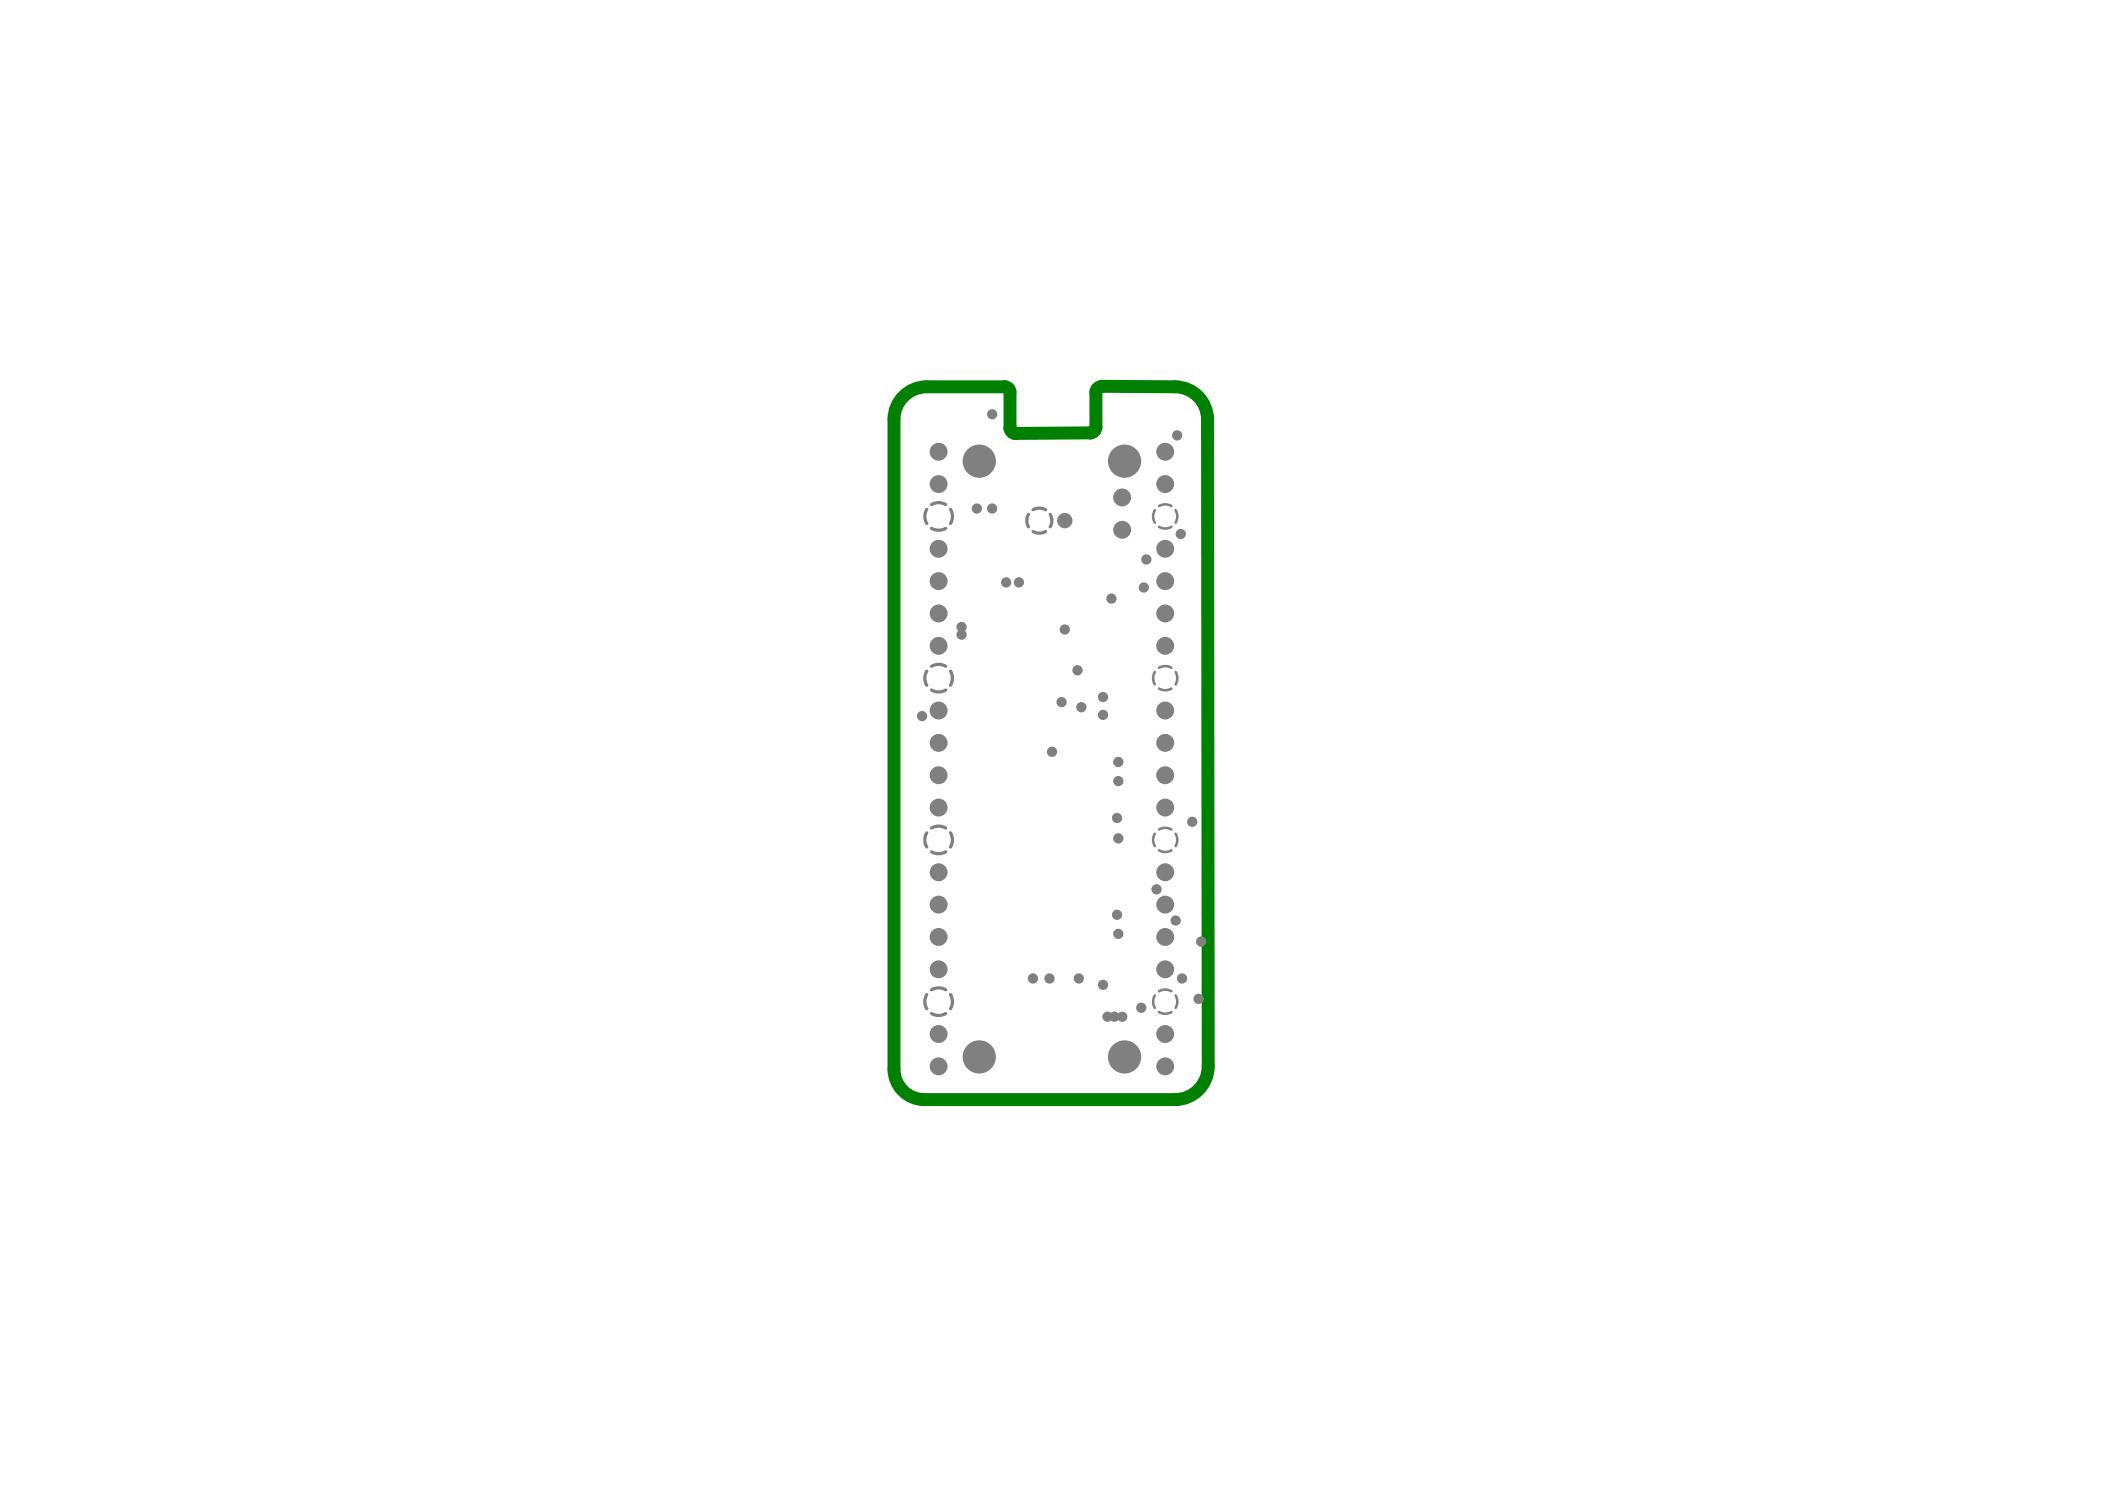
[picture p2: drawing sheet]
<svg xmlns="http://www.w3.org/2000/svg" width="297mm" height="210mm" viewBox="0 0 297 210" stroke-linecap="round" stroke-linejoin="round" font-family="sans-serif">
<path d="M143.2 61.1h.1M153.8 61.1a.82 .82 0 0 0 .8-.9v-4.9a.91 .91 0 0 1 .9-.8l10.3 .1a4.6 4.6 0 0 1 4.6 4.6l.1 91.2a4.7 4.7 0 0 1-4.7 4.7h-35.3a4.3 4.3 0 0 1-4.3-4.3v-91.6a4.6 4.6 0 0 1 4.6-4.6h11a.77 .77 0 0 1 .7 .8v5v-.1a.77 .77 0 0 0 .7 .8M153.8 61.1h.1M153.8 61.1h-10.6" fill="none" stroke="#008000" stroke-width="1.8"/>
<g fill="#808080">
<circle cx="142" cy="82.2" r=".73"/>
<circle cx="143.8" cy="82.2" r=".73"/>
<circle cx="140" cy="71.7" r=".73"/>
<circle cx="137.8" cy="71.7" r=".73"/>
<circle cx="135.7" cy="88.4" r=".73"/>
<circle cx="135.7" cy="89.5" r=".73"/>
<circle cx="150.3" cy="88.8" r=".73"/>
<circle cx="168.2" cy="115.9" r=".73"/>
<circle cx="156.8" cy="84.4" r=".73"/>
<circle cx="166.1" cy="61.4" r=".73"/>
<circle cx="166.6" cy="75.3" r=".73"/>
<circle cx="161.8" cy="78.9" r=".73"/>
<circle cx="161.4" cy="82.9" r=".73"/>
<circle cx="149.8" cy="99" r=".73"/>
<circle cx="130.1" cy="101" r=".73"/>
<circle cx="148.5" cy="106.1" r=".73"/>
<circle cx="152.6" cy="99.8" r=".73"/>
<circle cx="157.8" cy="107.5" r=".73"/>
<circle cx="155.6" cy="98.3" r=".73"/>
<circle cx="140" cy="58.4" r=".73"/>
<circle cx="158.4" cy="143.4" r=".73"/>
<circle cx="157.3" cy="143.4" r=".73"/>
<circle cx="156.3" cy="143.4" r=".73"/>
<circle cx="157.6" cy="129" r=".73"/>
<circle cx="155.6" cy="138.9" r=".73"/>
<circle cx="161" cy="142.2" r=".73"/>
<circle cx="169.1" cy="140.9" r=".73"/>
<circle cx="166.8" cy="138" r=".73"/>
<circle cx="157.8" cy="131.7" r=".73"/>
<circle cx="157.8" cy="118.3" r=".73"/>
<circle cx="157.8" cy="110.2" r=".73"/>
<circle cx="163.2" cy="125.5" r=".73"/>
<circle cx="145.8" cy="138" r=".73"/>
<circle cx="165.9" cy="129.9" r=".73"/>
<circle cx="152.2" cy="138" r=".73"/>
<circle cx="148.1" cy="138" r=".73"/>
<circle cx="169.5" cy="132.8" r=".73"/>
<circle cx="157.6" cy="115.4" r=".73"/>
<circle cx="155.6" cy="100.8" r=".73"/>
<circle cx="152.1" cy="94.6" r=".73"/>
<circle cx="132.4" cy="145.9" r="1.27"/>
</g>
<path d="M131.4 139.6a1.95 1.95 0 0 1 2.1 0M130.8 140.3a1.95 1.95 0 0 0 0 2M131.4 143a1.95 1.95 0 0 0 2.1 0M134.1 140.3a1.95 1.95 0 0 1 0 2" fill="none" stroke="#808080" stroke-width=".46"/>
<g fill="#808080">
<circle cx="132.4" cy="150.4" r="1.27"/>
<circle cx="138.2" cy="149.1" r="2.34"/>
<circle cx="164.4" cy="150.4" r="1.27"/>
<circle cx="158.7" cy="149.1" r="2.34"/>
<circle cx="164.4" cy="145.9" r="1.27"/>
</g>
<path d="M163.5 139.8a1.71 1.71 0 0 1 1.8 0M163 140.4a1.71 1.71 0 0 0 0 1.8M163.5 142.8a1.71 1.71 0 0 0 1.8 0M165.9 140.4a1.71 1.71 0 0 1 0 1.8" fill="none" stroke="#808080" stroke-width=".36"/>
<path d="M130.8 117.5a1.95 1.95 0 0 0 0 2M131.4 116.8a1.95 1.95 0 0 1 2.1 0M134.1 117.5a1.95 1.95 0 0 1 0 2M131.4 120.2a1.95 1.95 0 0 0 2.1 0" fill="none" stroke="#808080" stroke-width=".46"/>
<g fill="#808080">
<circle cx="132.4" cy="136.7" r="1.27"/>
<circle cx="132.4" cy="132.2" r="1.27"/>
<circle cx="132.4" cy="123" r="1.27"/>
<circle cx="132.4" cy="113.9" r="1.27"/>
<circle cx="132.4" cy="127.6" r="1.27"/>
<circle cx="164.4" cy="136.7" r="1.27"/>
<circle cx="164.4" cy="132.2" r="1.27"/>
<circle cx="164.4" cy="127.6" r="1.27"/>
<circle cx="164.4" cy="123" r="1.27"/>
</g>
<path d="M163 117.6a1.71 1.71 0 0 0 0 1.8M163.5 117a1.71 1.71 0 0 1 1.8 0M163.5 119.9a1.71 1.71 0 0 0 1.8 0M165.9 117.6a1.71 1.71 0 0 1 0 1.8" fill="none" stroke="#808080" stroke-width=".36"/>
<g fill="#808080">
<circle cx="132.4" cy="100.2" r="1.27"/>
<circle cx="132.4" cy="91.1" r="1.27"/>
</g>
<path d="M130.8 94.7a1.95 1.95 0 0 0 0 2M131.4 94a1.95 1.95 0 0 1 2.1 0M131.4 97.3a1.95 1.95 0 0 0 2.1 0M134.1 94.7a1.95 1.95 0 0 1 0 2" fill="none" stroke="#808080" stroke-width=".46"/>
<g fill="#808080">
<circle cx="132.4" cy="104.8" r="1.27"/>
<circle cx="132.4" cy="109.4" r="1.27"/>
<circle cx="164.4" cy="113.9" r="1.27"/>
<circle cx="164.4" cy="109.4" r="1.27"/>
<circle cx="164.4" cy="104.8" r="1.27"/>
<circle cx="164.4" cy="100.2" r="1.27"/>
</g>
<path d="M163 94.8a1.71 1.71 0 0 0 0 1.7M163.5 94.2a1.71 1.71 0 0 1 1.8 0M163.5 97.1a1.71 1.71 0 0 0 1.8 0M165.9 94.8a1.71 1.71 0 0 1 0 1.7" fill="none" stroke="#808080" stroke-width=".36"/>
<g fill="#808080">
<circle cx="164.4" cy="91.1" r="1.27"/>
<circle cx="164.4" cy="86.5" r="1.27"/>
<circle cx="132.4" cy="86.5" r="1.27"/>
<circle cx="132.4" cy="82" r="1.27"/>
<circle cx="132.4" cy="77.4" r="1.27"/>
</g>
<path d="M130.8 71.8a1.95 1.95 0 0 0 0 2.1M131.4 71.2a1.95 1.95 0 0 1 2.1 0M131.4 74.5a1.95 1.95 0 0 0 2.1 0M134.1 71.8a1.95 1.95 0 0 1 0 2.1M145.1 72.6a1.77 1.77 0 0 0 0 1.7M145.8 71.9a1.77 1.77 0 0 1 1.7 0M145.8 75a1.77 1.77 0 0 0 1.7 0M148.2 72.6a1.77 1.77 0 0 1 0 1.7" fill="none" stroke="#808080" stroke-width=".46"/>
<g fill="#808080">
<circle cx="132.4" cy="68.3" r="1.27"/>
<circle cx="138.2" cy="65.1" r="2.34"/>
<circle cx="132.4" cy="63.7" r="1.27"/>
<circle cx="164.4" cy="82" r="1.27"/>
<circle cx="164.4" cy="77.4" r="1.27"/>
<circle cx="158.3" cy="74.7" r="1.27"/>
<circle cx="150.3" cy="73.4" r="1.09"/>
</g>
<path d="M163 72a1.71 1.71 0 0 0 0 1.7M163.5 71.4a1.71 1.71 0 0 1 1.8 0M163.5 74.3a1.71 1.71 0 0 0 1.8 0M165.9 72a1.71 1.71 0 0 1 0 1.7" fill="none" stroke="#808080" stroke-width=".36"/>
<g fill="#808080">
<circle cx="158.3" cy="70.2" r="1.27"/>
<circle cx="164.4" cy="68.3" r="1.27"/>
<circle cx="158.7" cy="65.1" r="2.34"/>
<circle cx="164.4" cy="63.7" r="1.27"/>
</g>
</svg>
